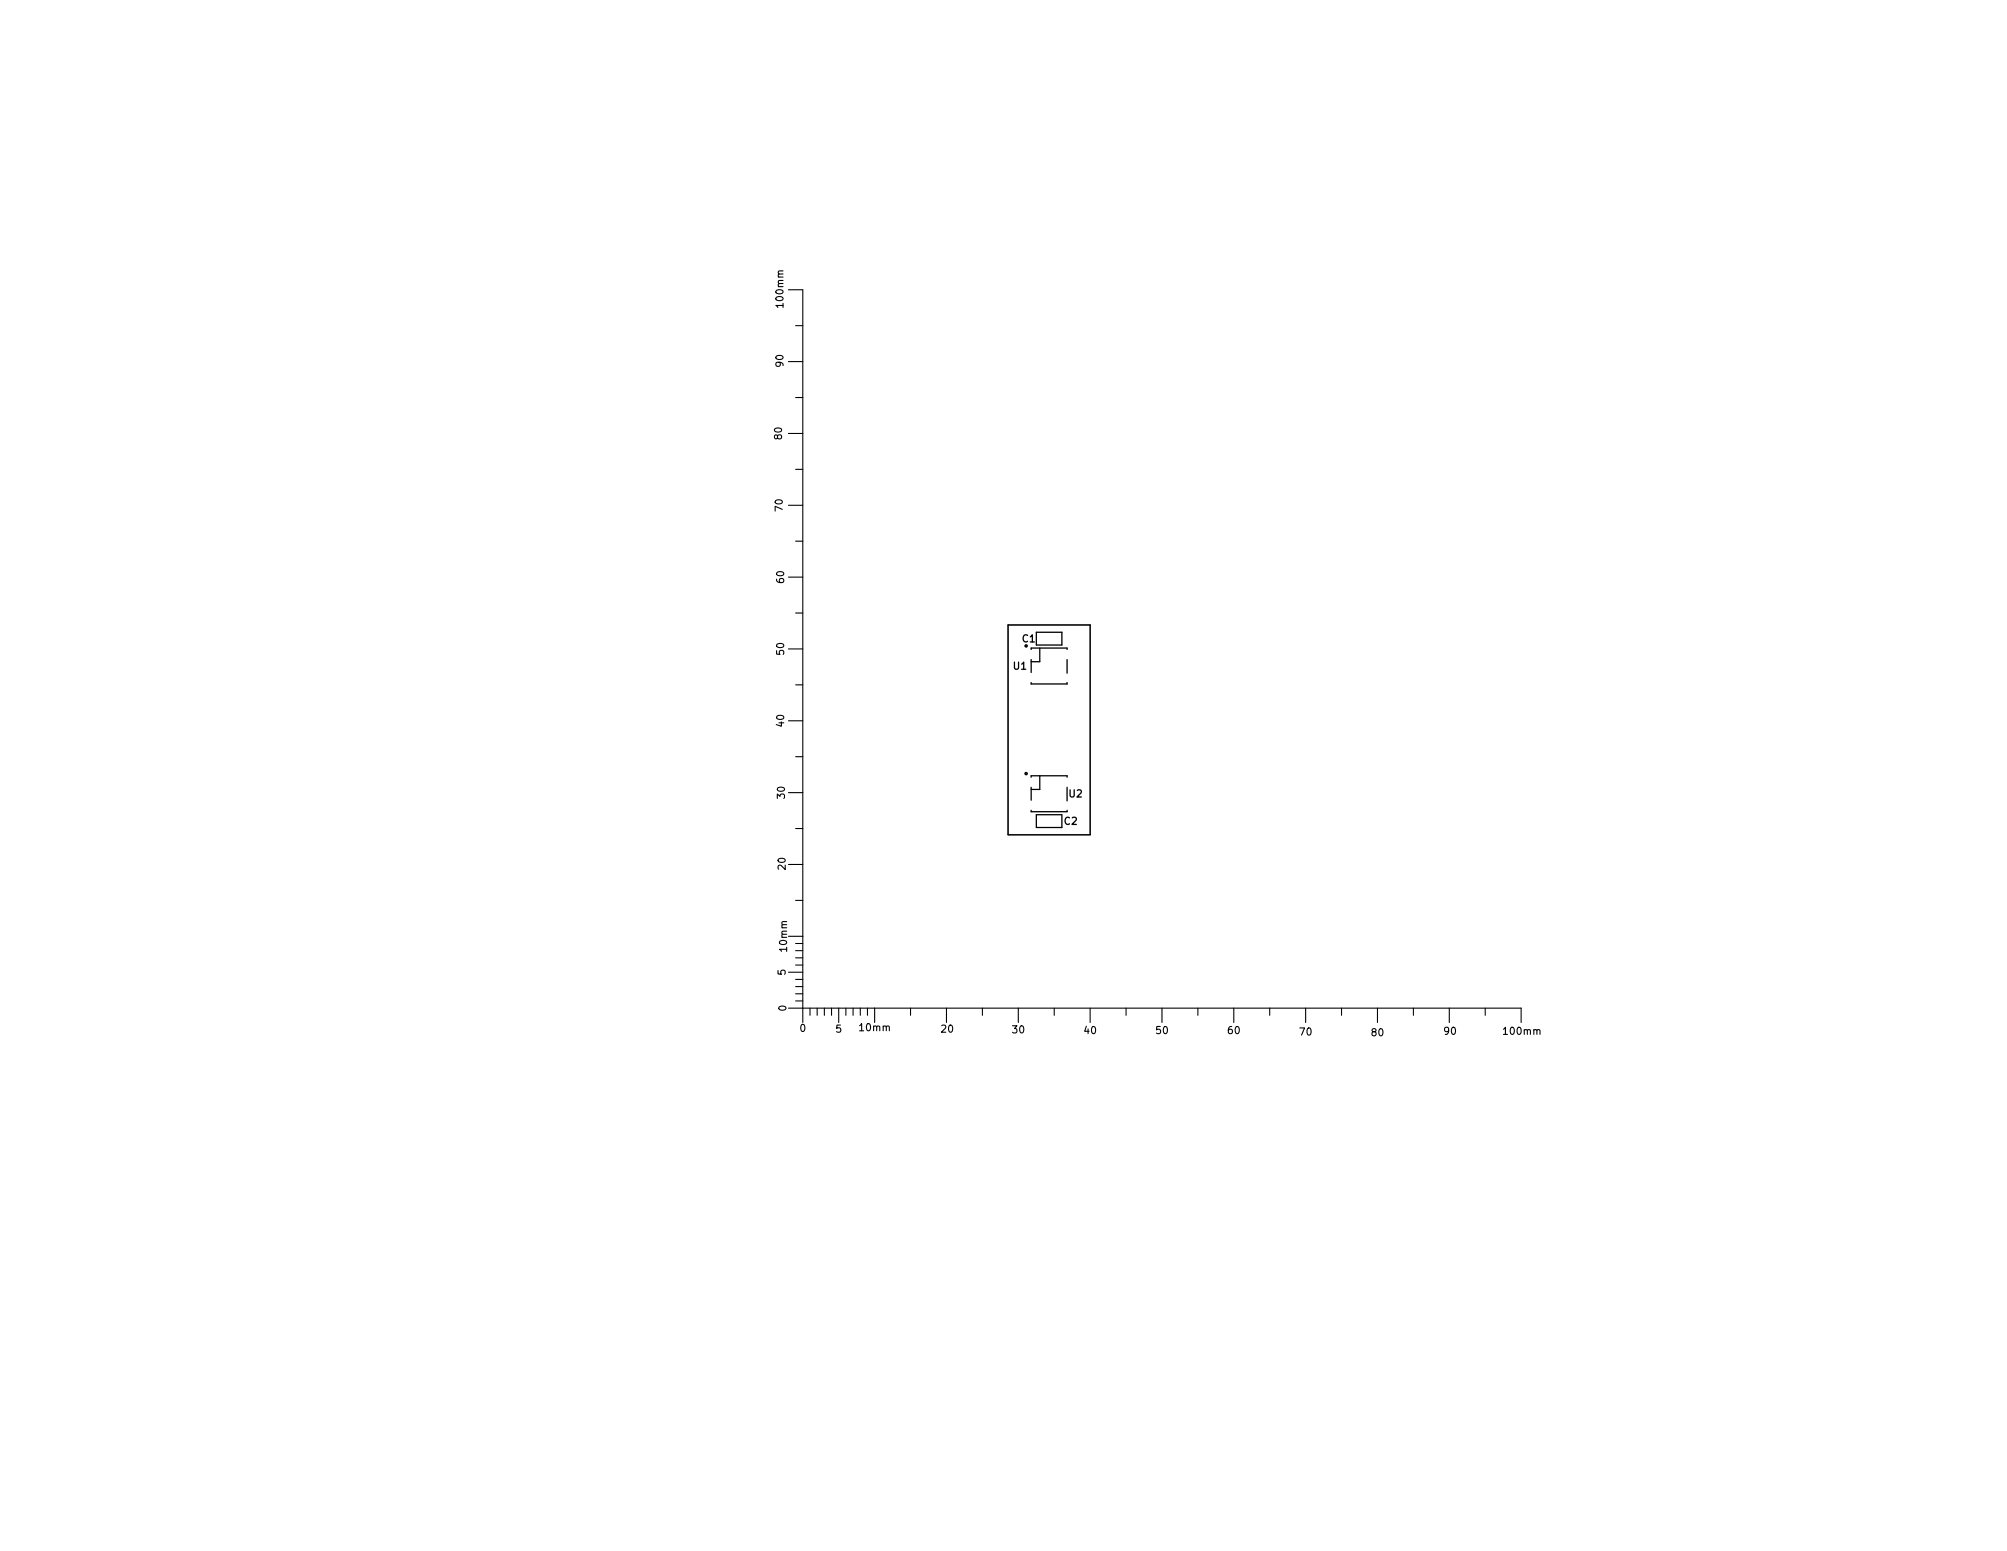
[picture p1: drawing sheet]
<svg xmlns="http://www.w3.org/2000/svg" width="279mm" height="216mm" viewBox="0 0 279 216" stroke-linecap="round" stroke-linejoin="round" font-family="sans-serif">
<defs><g id="words">
<g font-size="1.4">
<text x="109.1" y="42.6" transform="rotate(-90 109.1 42.6)">100mm</text>
<text x="109.1" y="51" transform="rotate(-90 109.1 51)">90</text>
<text x="108.9" y="61.1" transform="rotate(-90 108.9 61.1)">80</text>
<text x="109" y="71.1" transform="rotate(-90 109 71.1)">70</text>
<text x="109.2" y="81.1" transform="rotate(-90 109.2 81.1)">60</text>
<text x="142.2" y="89.4">C1</text>
<text x="109.2" y="91.1" transform="rotate(-90 109.2 91.1)">50</text>
<text x="141.1" y="93.2">U1</text>
<text x="109.2" y="101.1" transform="rotate(-90 109.2 101.1)">40</text>
<text x="109.3" y="111.1" transform="rotate(-90 109.3 111.1)">30</text>
<text x="148.8" y="111">U2</text>
<text x="148.1" y="114.8">C2</text>
<text x="109.4" y="121" transform="rotate(-90 109.4 121)">20</text>
<text x="109.4" y="135.7" transform="rotate(-90 109.4 135.7)">5</text>
<text x="109.6" y="132.3" transform="rotate(-90 109.6 132.3)">10mm</text>
<text x="109.5" y="140.7" transform="rotate(-90 109.5 140.7)">0</text>
<text x="111.4" y="143.6">0</text>
<text x="116.4" y="143.7">5</text>
<text x="119.7" y="143.5">10mm</text>
<text x="131.1" y="143.7">20</text>
<text x="141" y="143.8">30</text>
<text x="151" y="143.9">40</text>
<text x="161" y="143.9">50</text>
<text x="171" y="143.9">60</text>
<text x="181" y="144.1">70</text>
<text x="191" y="144.2">80</text>
<text x="201.1" y="144">90</text>
<text x="209.5" y="144">100mm</text>
</g>
</g></defs>
<g fill="none" stroke="#000" stroke-width=".15">
<path d="M109.8 40.3h2v102M109.8 50.3h2M110.8 55.3h1M110.8 45.3h1M109.8 70.3h2M109.8 60.3h2M110.8 75.3h1M110.8 65.3h1M109.8 90.3h2M109.8 80.3h2M110.8 95.3h1M110.8 85.3h1"/>
<path d="M140.3 87h11.5v29.2h-11.5zM109.8 110.3h2M109.8 100.3h2M110.8 115.3h1M110.8 105.3h1M109.8 130.3h2M109.8 135.3h2M109.8 120.3h2M110.8 139.3h1M110.8 138.3h1M110.8 137.3h1M110.8 136.3h1"/>
<path d="M110.8 134.3h1M110.8 133.3h1M110.8 132.3h1M110.8 131.3h1M110.8 125.3h1M109.8 140.3h102v2M112.8 140.3v1M113.8 140.3v1M114.8 140.3v1M115.8 140.3v1M116.8 140.3v2M117.8 140.3v1"/>
<path d="M118.8 140.3v1M119.8 140.3v1M120.8 140.3v1M121.8 140.3v2M126.8 140.3v1M131.8 140.3v2M136.8 140.3v1M141.8 140.3v2M146.8 140.3v1M151.8 140.3v2M156.8 140.3v1M161.8 140.3v2"/>
<path d="M166.8 140.3v1M171.8 140.3v2M176.8 140.3v1M181.8 140.3v2M186.8 140.3v1M191.8 140.3v2M196.8 140.3v1M201.8 140.3v2M206.8 140.3v1"/>
</g>
<path d="M143.5 90.4v-.2h5.1v.2M143.5 91.8v1.8M143.5 95v.2h5.1v-.2M144.3 88h3.5v1.8h-3.5zM144.8 90.2v1.9h-1.3M148.6 91.8v1.9M143.5 108.2v-.2h5.1v.2M143.5 109.6v1.8M143.5 112.8v.2h5.1v-.2M144.8 108v1.9h-1.3M147.8 113.4h-3.5v1.8h3.5" fill="none" stroke="#000" stroke-width=".18"/>
<g fill="none" stroke="#000" stroke-width=".3">
<circle cx="142.8" cy="89.9" r=".1"/>
<circle cx="142.8" cy="107.7" r=".1"/>
</g>
<use href="#words"/>
</svg>
